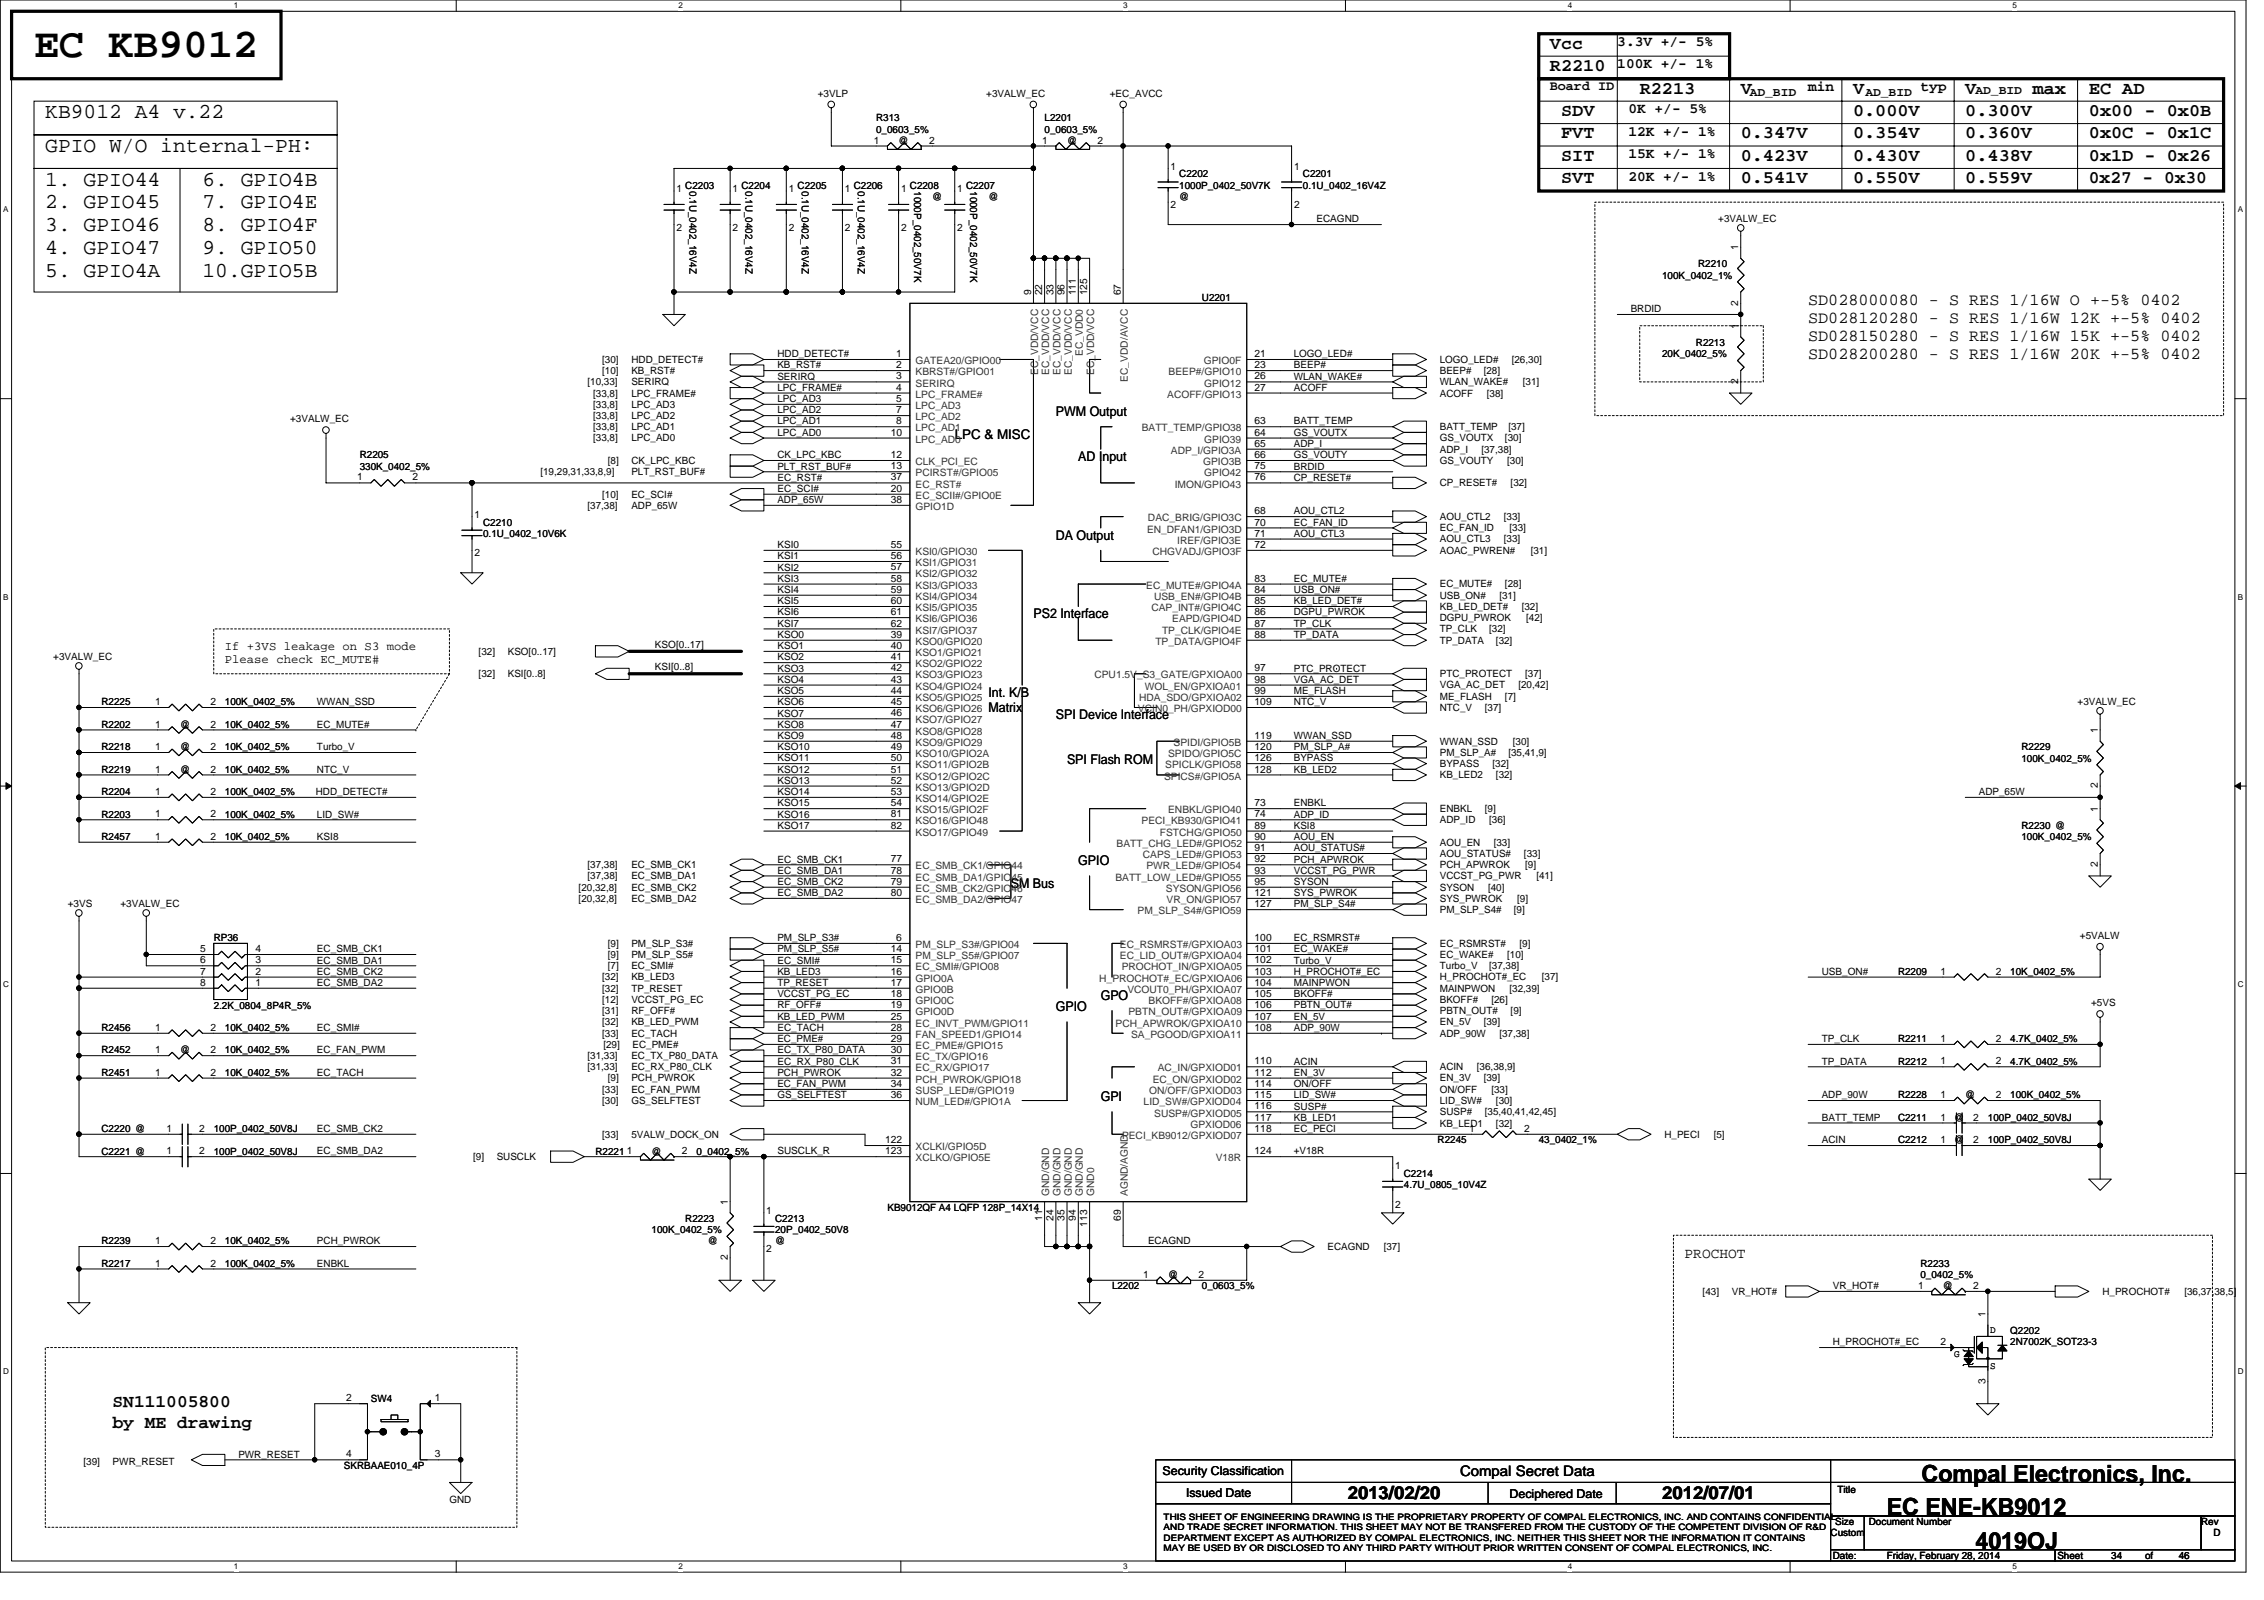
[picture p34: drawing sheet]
<svg xmlns="http://www.w3.org/2000/svg" width="297mm" height="210mm" viewBox="0 0 297 210" stroke-linecap="round" stroke-linejoin="round" font-family="sans-serif">
<defs><g id="words">
<text font-size="5.4" x="4.5" y="7.5">EC KB9012</text>
<g font-size="3.1">
<text x="252.1" y="194.4">Compal Electronics, Inc.</text>
<text x="247.5" y="198.8">EC ENE-KB9012</text>
<text x="259.2" y="203.2">4019OJ</text>
</g>
<g font-size="2.8">
<text x="5.9" y="15.5">KB9012 A4 v.22</text>
<text x="5.9" y="19.9">GPIO W/O internal-PH:</text>
<text x="5.9" y="24.3">1. GPIO44</text>
<text x="5.9" y="27.3">2. GPIO45</text>
<text x="26.6" y="24.3">6. GPIO4B</text>
<text x="26.6" y="27.4">7. GPIO4E</text>
<text x="5.9" y="30.4">3. GPIO46</text>
<text x="5.9" y="33.4">4. GPIO47</text>
<text x="26.6" y="30.4">8. GPIO4F</text>
<text x="26.6" y="33.4">9. GPIO50</text>
<text x="5.9" y="36.4">5. GPIO4A</text>
<text x="26.6" y="36.4">10.GPIO5B</text>
</g>
<g font-size="2.3">
<text x="203.3" y="6.4">Vcc</text>
<text x="203.3" y="9.3">R2210</text>
<text x="204.8" y="15.2">SDV</text>
<text x="215.1" y="12.3">R2213</text>
<text x="228.4" y="12.3">V</text>
<text x="243.1" y="15.2">0.000V</text>
<text x="243.1" y="12.3">V</text>
<text x="257.8" y="15.2">0.300V</text>
<text x="257.8" y="12.3">V</text>
<text x="266.7" y="12.3">max</text>
<text x="274.1" y="15.2">0x00 - 0x0B</text>
<text x="274.1" y="12.3">EC AD</text>
<text x="204.8" y="18.2">FVT</text>
<text x="204.8" y="21.1">SIT</text>
<text x="228.4" y="18.2">0.347V</text>
<text x="228.4" y="21.1">0.423V</text>
<text x="243.1" y="21.1">0.430V</text>
<text x="243.1" y="18.2">0.354V</text>
<text x="257.8" y="18.2">0.360V</text>
<text x="257.9" y="21.1">0.438V</text>
<text x="274.1" y="18.2">0x0C - 0x1C</text>
<text x="274.1" y="21.1">0x1D - 0x26</text>
<text x="204.8" y="24">SVT</text>
<text x="228.4" y="24">0.541V</text>
<text x="243.1" y="24">0.550V</text>
<text x="257.8" y="24">0.559V</text>
<text x="274.1" y="24">0x27 - 0x30</text>
<text x="14.8" y="184.6">SN111005800</text>
<text x="14.8" y="187.3">by ME drawing</text>
<text x="176.8" y="196.7">2013/02/20</text>
<text x="218.1" y="196.7">2012/07/01</text>
</g>
<g font-size="2.2">
<text x="237.2" y="40">SD028000080 - S RES 1/16W O +-5% 0402</text>
<text x="237.2" y="42.4">SD028120280 - S RES 1/16W 12K +-5% 0402</text>
<text x="237.2" y="44.7">SD028150280 - S RES 1/16W 15K +-5% 0402</text>
<text x="237.2" y="47">SD028200280 - S RES 1/16W 20K +-5% 0402</text>
</g>
<g font-size="1.9">
<text x="212.2" y="6">3.3V +/- 5%</text>
<text x="212.2" y="9">100K +/- 1%</text>
<text x="237.2" y="11.9">min</text>
<text x="252" y="11.9">typ</text>
<text x="213.7" y="14.9">0K +/- 5%</text>
<text x="213.7" y="17.8">12K +/- 1%</text>
<text x="213.7" y="20.8">15K +/- 1%</text>
<text x="213.7" y="23.7">20K +/- 1%</text>
<text x="221" y="165.1">PROCHOT</text>
<text x="191.6" y="193.7">Compal Secret Data</text>
</g>
<g font-size="1.8">
<text x="203.3" y="11.7">Board ID</text>
<text x="125.3" y="57.6">LPC &amp; MISC</text>
<text x="138.5" y="54.6">PWM Output</text>
<text x="141.5" y="60.5">AD Input</text>
<text x="138.5" y="70.8">DA Output</text>
<text x="135.6" y="81.1">PS2 Interface</text>
<text x="129.7" y="91.4">Int. K/B</text>
<text x="129.7" y="93.5">Matrix</text>
<text x="138.5" y="94.4">SPI Device Interface</text>
<text x="140" y="100.3">SPI Flash ROM</text>
<text x="141.5" y="113.5">GPIO</text>
<text x="132.6" y="116.5">SM Bus</text>
<text x="144.4" y="131.2">GPO</text>
<text x="138.5" y="132.7">GPIO</text>
<text x="144.4" y="144.5">GPI</text>
</g>
<g font-size="1.6">
<text x="229.6" y="12.5">AD_BID</text>
<text x="244.7" y="12.5">AD_BID</text>
<text x="259.2" y="12.4">AD_BID</text>
<text x="29.5" y="85.3">If +3VS leakage on S3 mode</text>
<text x="29.5" y="87">Please check EC_MUTE#</text>
<text x="152.5" y="193.5">Security Classification</text>
<text x="155.6" y="196.3">Issued Date</text>
<text x="198.1" y="196.5">Deciphered Date</text>
</g>
<g font-size="1.3">
<text x="107.3" y="12.7">+3VLP</text>
<text x="115" y="15.9">R313</text>
<text x="115" y="17.4">0_0603_5%</text>
<text x="129.4" y="12.7">+3VALW_EC</text>
<text x="137.1" y="15.9">L2201</text>
<text x="137.1" y="17.4">0_0603_5%</text>
<text x="145.6" y="12.7">+EC_AVCC</text>
<text x="114.7" y="18.8">1</text>
<text x="117.9" y="18.9">@</text>
<text x="121.9" y="18.8">2</text>
<text x="136.8" y="18.8">1</text>
<text x="140" y="18.9">@</text>
<text x="144" y="18.8">2</text>
<text x="153.6" y="22.2">1</text>
<text x="154.7" y="23.3">C2202</text>
<text x="169.8" y="22.2">1</text>
<text x="170.9" y="23.3">C2201</text>
<text x="88.7" y="25.2">1</text>
<text x="89.9" y="24.8">C2203</text>
<text x="90.5" y="25.1" transform="rotate(90 90.5 25.1)">0.1U_0402_16V4Z</text>
<text x="96.1" y="25.2">1</text>
<text x="97.3" y="24.8">C2204</text>
<text x="97.8" y="25.1" transform="rotate(90 97.8 25.1)">0.1U_0402_16V4Z</text>
<text x="103.5" y="25.2">1</text>
<text x="104.6" y="24.8">C2205</text>
<text x="105.2" y="25.1" transform="rotate(90 105.2 25.1)">0.1U_0402_16V4Z</text>
<text x="110.8" y="25.2">1</text>
<text x="112" y="24.8">C2206</text>
<text x="112.6" y="25.1" transform="rotate(90 112.6 25.1)">0.1U_0402_16V4Z</text>
<text x="118.2" y="25.2">1</text>
<text x="119.4" y="24.8">C2208</text>
<text x="119.9" y="25.1" transform="rotate(90 119.9 25.1)">1000P_0402_50V7K</text>
<text x="122.3" y="26.2">@</text>
<text x="125.6" y="25.2">1</text>
<text x="126.7" y="24.8">C2207</text>
<text x="127.3" y="25.1" transform="rotate(90 127.3 25.1)">1000P_0402_50V7K</text>
<text x="129.7" y="26.2">@</text>
<text x="153.6" y="27.3">2</text>
<text x="154.7" y="24.8">1000P_0402_50V7K</text>
<text x="154.7" y="26.2">@</text>
<text x="169.8" y="27.3">2</text>
<text x="170.9" y="24.8">0.1U_0402_16V4Z</text>
<text x="172.7" y="29.2">ECAGND</text>
<text x="225.4" y="29.2">+3VALW_EC</text>
<text x="88.7" y="30.2">2</text>
<text x="96.1" y="30.2">2</text>
<text x="103.5" y="30.2">2</text>
<text x="110.8" y="30.2">2</text>
<text x="118.2" y="30.2">2</text>
<text x="125.6" y="30.2">2</text>
<text x="222.8" y="35.1">R2210</text>
<text x="228.1" y="32.9" transform="rotate(-90 228.1 32.9)">1</text>
<text x="135.3" y="38.8" transform="rotate(-90 135.3 38.8)">9</text>
<text x="136.7" y="38.8" transform="rotate(-90 136.7 38.8)">22</text>
<text x="138.2" y="38.8" transform="rotate(-90 138.2 38.8)">33</text>
<text x="139.7" y="38.8" transform="rotate(-90 139.7 38.8)">96</text>
<text x="141.2" y="38.8" transform="rotate(-90 141.2 38.8)">111</text>
<text x="142.6" y="38.8" transform="rotate(-90 142.6 38.8)">125</text>
<text x="147" y="38.8" transform="rotate(-90 147 38.8)">67</text>
<text x="157.7" y="39.5">U2201</text>
<text x="213.9" y="41">BRDID</text>
<text x="218.1" y="36.6">100K_0402_1%</text>
<text x="228.1" y="40.1" transform="rotate(-90 228.1 40.1)">2</text>
<text x="79" y="47.6">[30]</text>
<text x="82.8" y="47.6">HDD_DETECT#</text>
<text x="102" y="46.9">HDD_DETECT#</text>
<text x="117.6" y="46.8">1</text>
<text x="164.6" y="46.8">21</text>
<text x="169.8" y="46.9">LOGO_LED#</text>
<text x="188.9" y="47.6">LOGO_LED#</text>
<text x="198.3" y="47.6">[26,30]</text>
<text x="218.1" y="46.9">20K_0402_5%</text>
<text x="222.5" y="45.4">R2213</text>
<text x="228.1" y="43.2" transform="rotate(-90 228.1 43.2)">1</text>
<text x="77.1" y="50.5">[10,33]</text>
<text x="77.8" y="52">[33,8]</text>
<text x="77.8" y="53.5">[33,8]</text>
<text x="79" y="49.1">[10]</text>
<text x="82.8" y="49.1">KB_RST#</text>
<text x="82.8" y="50.5">SERIRQ</text>
<text x="82.8" y="52">LPC_FRAME#</text>
<text x="82.8" y="53.5">LPC_AD3</text>
<text x="102" y="48.3">KB_RST#</text>
<text x="102" y="52.7">LPC_AD3</text>
<text x="102" y="51.3">LPC_FRAME#</text>
<text x="102" y="49.8">SERIRQ</text>
<text x="117.6" y="48.3">2</text>
<text x="117.6" y="49.8">3</text>
<text x="117.6" y="51.2">4</text>
<text x="117.6" y="52.7">5</text>
<text x="164.6" y="48.3">23</text>
<text x="164.6" y="49.8">26</text>
<text x="164.6" y="51.2">27</text>
<text x="169.8" y="51.3">ACOFF</text>
<text x="169.8" y="48.3">BEEP#</text>
<text x="169.8" y="49.8">WLAN_WAKE#</text>
<text x="188.9" y="49.1">BEEP#</text>
<text x="188.9" y="52">ACOFF</text>
<text x="188.9" y="50.5">WLAN_WAKE#</text>
<text x="194.7" y="49.1">[28]</text>
<text x="195.1" y="52">[38]</text>
<text x="199.8" y="50.5">[31]</text>
<text x="228.1" y="50.4" transform="rotate(-90 228.1 50.4)">2</text>
<text x="38.1" y="55.4">+3VALW_EC</text>
<text x="77.8" y="55">[33,8]</text>
<text x="77.8" y="56.4">[33,8]</text>
<text x="77.8" y="57.9">[33,8]</text>
<text x="82.8" y="55">LPC_AD2</text>
<text x="82.8" y="56.4">LPC_AD1</text>
<text x="82.8" y="57.9">LPC_AD0</text>
<text x="102" y="57.2">LPC_AD0</text>
<text x="102" y="55.7">LPC_AD1</text>
<text x="102" y="54.2">LPC_AD2</text>
<text x="116.9" y="57.2">10</text>
<text x="117.6" y="54.2">7</text>
<text x="117.6" y="55.7">8</text>
<text x="164.6" y="55.7">63</text>
<text x="164.6" y="57.2">64</text>
<text x="164.6" y="58.6">65</text>
<text x="169.8" y="55.7">BATT_TEMP</text>
<text x="169.8" y="58.6">ADP_I</text>
<text x="169.8" y="57.2">GS_VOUTX</text>
<text x="188.9" y="56.4">BATT_TEMP</text>
<text x="188.9" y="57.9">GS_VOUTX</text>
<text x="188.9" y="59.4">ADP_I</text>
<text x="194.4" y="59.4">[37,38]</text>
<text x="197.5" y="57.9">[30]</text>
<text x="197.9" y="56.4">[37]</text>
<text x="46.9" y="63">1</text>
<text x="47.2" y="60.1">R2205</text>
<text x="47.2" y="61.6">330K_0402_5%</text>
<text x="54.1" y="63">2</text>
<text x="70.9" y="62.3">[19,29,31,33,8,9]</text>
<text x="79" y="65.3">[10]</text>
<text x="79.8" y="60.9">[8]</text>
<text x="82.8" y="60.9">CK_LPC_KBC</text>
<text x="82.8" y="62.3">PLT_RST_BUF#</text>
<text x="82.8" y="65.3">EC_SCI#</text>
<text x="102" y="60.1">CK_LPC_KBC</text>
<text x="102" y="61.6">PLT_RST_BUF#</text>
<text x="102" y="66">ADP_65W</text>
<text x="102" y="63.1">EC_RST#</text>
<text x="102" y="64.5">EC_SCI#</text>
<text x="116.9" y="60.1">12</text>
<text x="116.9" y="61.6">13</text>
<text x="116.9" y="64.5">20</text>
<text x="116.9" y="63">37</text>
<text x="116.9" y="66">38</text>
<text x="164.6" y="61.6">75</text>
<text x="164.6" y="63">76</text>
<text x="164.6" y="60.1">66</text>
<text x="169.8" y="60.1">GS_VOUTY</text>
<text x="169.8" y="61.6">BRDID</text>
<text x="169.8" y="63.1">CP_RESET#</text>
<text x="188.9" y="60.9">GS_VOUTY</text>
<text x="188.9" y="63.8">CP_RESET#</text>
<text x="197.7" y="60.9">[30]</text>
<text x="198.2" y="63.8">[32]</text>
<text x="62.2" y="67.9">1</text>
<text x="63.4" y="69">C2210</text>
<text x="63.4" y="70.4">0.1U_0402_10V6K</text>
<text x="77.1" y="66.8">[37,38]</text>
<text x="82.8" y="66.8">ADP_65W</text>
<text x="102" y="71.9">KSI0</text>
<text x="116.9" y="71.9">55</text>
<text x="164.6" y="67.5">68</text>
<text x="164.6" y="68.9">70</text>
<text x="164.6" y="70.4">71</text>
<text x="164.6" y="71.9">72</text>
<text x="169.8" y="70.4">AOU_CTL3</text>
<text x="169.8" y="67.5">AOU_CTL2</text>
<text x="169.8" y="69">EC_FAN_ID</text>
<text x="188.9" y="68.2">AOU_CTL2</text>
<text x="188.9" y="71.2">AOU_CTL3</text>
<text x="188.9" y="69.7">EC_FAN_ID</text>
<text x="197.3" y="68.2">[33]</text>
<text x="197.3" y="71.2">[33]</text>
<text x="198" y="69.7">[33]</text>
<text x="62.2" y="73">2</text>
<text x="102" y="73.4">KSI1</text>
<text x="102" y="74.8">KSI2</text>
<text x="102" y="76.3">KSI3</text>
<text x="102" y="77.8">KSI4</text>
<text x="116.9" y="73.3">56</text>
<text x="116.9" y="74.8">57</text>
<text x="116.9" y="76.3">58</text>
<text x="116.9" y="77.8">59</text>
<text x="164.6" y="77.8">84</text>
<text x="164.6" y="76.3">83</text>
<text x="169.8" y="76.3">EC_MUTE#</text>
<text x="169.8" y="77.8">USB_ON#</text>
<text x="188.9" y="77.1">EC_MUTE#</text>
<text x="188.9" y="72.6">AOAC_PWREN#</text>
<text x="197.5" y="77.1">[28]</text>
<text x="200.8" y="72.6">[31]</text>
<text x="102" y="79.3">KSI5</text>
<text x="102" y="80.7">KSI6</text>
<text x="102" y="82.2">KSI7</text>
<text x="102" y="83.7">KSO0</text>
<text x="116.9" y="83.7">39</text>
<text x="116.9" y="79.2">60</text>
<text x="116.9" y="80.7">61</text>
<text x="116.9" y="82.2">62</text>
<text x="164.6" y="79.2">85</text>
<text x="164.6" y="83.7">88</text>
<text x="164.6" y="80.7">86</text>
<text x="164.6" y="82.2">87</text>
<text x="169.8" y="82.2">TP_CLK</text>
<text x="169.8" y="83.7">TP_DATA</text>
<text x="169.8" y="79.3">KB_LED_DET#</text>
<text x="169.8" y="80.7">DGPU_PWROK</text>
<text x="188.9" y="78.5">USB_ON#</text>
<text x="188.9" y="83">TP_CLK</text>
<text x="188.9" y="80">KB_LED_DET#</text>
<text x="188.9" y="81.5">DGPU_PWROK</text>
<text x="195.4" y="83">[32]</text>
<text x="196.7" y="78.5">[31]</text>
<text x="199.7" y="80">[32]</text>
<text x="200.2" y="81.5">[42]</text>
<text x="7" y="86.6">+3VALW_EC</text>
<text x="62.8" y="85.9">[32]</text>
<text x="62.8" y="88.9">[32]</text>
<text x="66.6" y="85.9">KSO[0..17]</text>
<text x="66.6" y="88.9">KSI[0..8]</text>
<text x="85.9" y="85">KSO[0..17]</text>
<text x="85.9" y="87.9">KSI[0..8]</text>
<text x="102" y="85.2">KSO1</text>
<text x="102" y="86.6">KSO2</text>
<text x="102" y="88.1">KSO3</text>
<text x="102" y="89.6">KSO4</text>
<text x="116.9" y="85.1">40</text>
<text x="116.9" y="86.6">41</text>
<text x="116.9" y="88.1">42</text>
<text x="116.9" y="89.6">43</text>
<text x="164.6" y="88.1">97</text>
<text x="164.6" y="89.6">98</text>
<text x="169.8" y="89.6">VGA_AC_DET</text>
<text x="169.8" y="88.1">PTC_PROTECT</text>
<text x="188.9" y="84.4">TP_DATA</text>
<text x="188.9" y="88.9">PTC_PROTECT</text>
<text x="196.3" y="84.4">[32]</text>
<text x="200.1" y="88.9">[37]</text>
<text x="13.3" y="92.5">R2225</text>
<text x="13.3" y="95.5">R2202</text>
<text x="20.4" y="92.5">1</text>
<text x="20.4" y="95.4">1</text>
<text x="23.6" y="95.5">@</text>
<text x="27.6" y="92.5">2</text>
<text x="27.6" y="95.4">2</text>
<text x="29.5" y="92.5">100K_0402_5%</text>
<text x="29.5" y="95.5">10K_0402_5%</text>
<text x="41.6" y="95.5">EC_MUTE#</text>
<text x="41.6" y="92.5">WWAN_SSD</text>
<text x="102" y="91.1">KSO5</text>
<text x="102" y="92.5">KSO6</text>
<text x="102" y="94">KSO7</text>
<text x="102" y="95.5">KSO8</text>
<text x="116.9" y="91">44</text>
<text x="116.9" y="92.5">45</text>
<text x="116.9" y="94">46</text>
<text x="116.9" y="95.4">47</text>
<text x="164.6" y="91">99</text>
<text x="164.6" y="92.5">109</text>
<text x="169.8" y="92.5">NTC_V</text>
<text x="169.8" y="91.1">ME_FLASH</text>
<text x="188.9" y="91.8">ME_FLASH</text>
<text x="188.9" y="93.3">NTC_V</text>
<text x="188.9" y="90.3">VGA_AC_DET</text>
<text x="194.8" y="93.3">[37]</text>
<text x="197.5" y="91.8">[7]</text>
<text x="199.2" y="90.3">[20,42]</text>
<text x="272.6" y="92.5">+3VALW_EC</text>
<text x="13.3" y="98.4">R2218</text>
<text x="13.3" y="101.4">R2219</text>
<text x="20.4" y="98.4">1</text>
<text x="20.4" y="101.3">1</text>
<text x="23.6" y="98.4">@</text>
<text x="23.6" y="101.4">@</text>
<text x="27.6" y="98.4">2</text>
<text x="27.6" y="101.3">2</text>
<text x="29.5" y="98.4">10K_0402_5%</text>
<text x="29.5" y="101.4">10K_0402_5%</text>
<text x="41.6" y="101.4">NTC_V</text>
<text x="41.6" y="98.4">Turbo_V</text>
<text x="102" y="98.4">KSO10</text>
<text x="102" y="99.9">KSO11</text>
<text x="102" y="101.4">KSO12</text>
<text x="102" y="96.9">KSO9</text>
<text x="116.9" y="96.9">48</text>
<text x="116.9" y="98.4">49</text>
<text x="116.9" y="99.9">50</text>
<text x="116.9" y="101.3">51</text>
<text x="164.6" y="96.9">119</text>
<text x="164.6" y="98.4">120</text>
<text x="164.6" y="99.9">126</text>
<text x="164.6" y="101.3">128</text>
<text x="169.8" y="99.9">BYPASS</text>
<text x="169.8" y="96.9">WWAN_SSD</text>
<text x="169.8" y="98.4">PM_SLP_A#</text>
<text x="169.8" y="101.4">KB_LED2</text>
<text x="188.9" y="100.6">BYPASS</text>
<text x="188.9" y="97.7">WWAN_SSD</text>
<text x="188.9" y="99.2">PM_SLP_A#</text>
<text x="195.8" y="100.6">[32]</text>
<text x="197.9" y="99.2">[35,41,9]</text>
<text x="198.5" y="97.7">[30]</text>
<text x="265.2" y="98.4">R2229</text>
<text x="265.2" y="99.9">100K_0402_5%</text>
<text x="275.2" y="96.2" transform="rotate(-90 275.2 96.2)">1</text>
<text x="13.3" y="104.3">R2204</text>
<text x="13.3" y="107.3">R2203</text>
<text x="20.4" y="104.3">1</text>
<text x="20.4" y="107.2">1</text>
<text x="27.6" y="104.3">2</text>
<text x="27.6" y="107.2">2</text>
<text x="29.5" y="104.3">100K_0402_5%</text>
<text x="29.5" y="107.3">100K_0402_5%</text>
<text x="41.4" y="104.3">HDD_DETECT#</text>
<text x="41.6" y="107.3">LID_SW#</text>
<text x="102" y="102.8">KSO13</text>
<text x="102" y="104.3">KSO14</text>
<text x="102" y="105.8">KSO15</text>
<text x="102" y="107.3">KSO16</text>
<text x="116.9" y="102.8">52</text>
<text x="116.9" y="104.3">53</text>
<text x="116.9" y="105.8">54</text>
<text x="116.9" y="107.2">81</text>
<text x="164.6" y="105.8">73</text>
<text x="164.6" y="107.2">74</text>
<text x="169.8" y="107.3">ADP_ID</text>
<text x="169.8" y="105.8">ENBKL</text>
<text x="188.9" y="106.5">ENBKL</text>
<text x="188.9" y="108">ADP_ID</text>
<text x="188.9" y="102.1">KB_LED2</text>
<text x="194.8" y="106.5">[9]</text>
<text x="195.4" y="108">[36]</text>
<text x="196.3" y="102.1">[32]</text>
<text x="259.6" y="104.3">ADP_65W</text>
<text x="275.2" y="106.5" transform="rotate(-90 275.2 106.5)">1</text>
<text x="275.2" y="103.4" transform="rotate(-90 275.2 103.4)">2</text>
<text x="13.3" y="110.2">R2457</text>
<text x="20.4" y="110.2">1</text>
<text x="27.6" y="110.2">2</text>
<text x="29.5" y="110.2">10K_0402_5%</text>
<text x="41.6" y="110.2">KSI8</text>
<text x="77.1" y="113.9">[37,38]</text>
<text x="82.8" y="113.9">EC_SMB_CK1</text>
<text x="102" y="113.2">EC_SMB_CK1</text>
<text x="102" y="108.7">KSO17</text>
<text x="116.9" y="113.1">77</text>
<text x="116.9" y="108.7">82</text>
<text x="164.6" y="110.2">90</text>
<text x="164.6" y="108.7">89</text>
<text x="164.6" y="111.7">91</text>
<text x="164.6" y="113.1">92</text>
<text x="169.8" y="108.7">KSI8</text>
<text x="169.8" y="110.2">AOU_EN</text>
<text x="169.8" y="111.7">AOU_STATUS#</text>
<text x="169.8" y="113.2">PCH_APWROK</text>
<text x="188.9" y="111">AOU_EN</text>
<text x="188.9" y="113.9">PCH_APWROK</text>
<text x="188.9" y="112.4">AOU_STATUS#</text>
<text x="196" y="111">[33]</text>
<text x="199.9" y="112.4">[33]</text>
<text x="200.1" y="113.9">[9]</text>
<text x="265.2" y="108.7">R2230 @</text>
<text x="265.2" y="110.2">100K_0402_5%</text>
<text x="275.2" y="113.7" transform="rotate(-90 275.2 113.7)">2</text>
<text x="8.9" y="119">+3VS</text>
<text x="15.8" y="119">+3VALW_EC</text>
<text x="75.9" y="116.8">[20,32,8]</text>
<text x="75.9" y="118.3">[20,32,8]</text>
<text x="77.1" y="115.4">[37,38]</text>
<text x="82.8" y="115.4">EC_SMB_DA1</text>
<text x="82.8" y="116.8">EC_SMB_CK2</text>
<text x="82.8" y="118.3">EC_SMB_DA2</text>
<text x="102" y="116.1">EC_SMB_CK2</text>
<text x="102" y="114.6">EC_SMB_DA1</text>
<text x="102" y="117.6">EC_SMB_DA2</text>
<text x="116.9" y="114.6">78</text>
<text x="116.9" y="116.1">79</text>
<text x="116.9" y="117.5">80</text>
<text x="164.6" y="116.1">95</text>
<text x="164.6" y="117.5">121</text>
<text x="164.6" y="114.6">93</text>
<text x="164.6" y="119">127</text>
<text x="169.8" y="116.1">SYSON</text>
<text x="169.8" y="117.6">SYS_PWROK</text>
<text x="169.8" y="119">PM_SLP_S4#</text>
<text x="169.8" y="114.6">VCCST_PG_PWR</text>
<text x="188.9" y="116.8">SYSON</text>
<text x="188.9" y="119.8">PM_SLP_S4#</text>
<text x="188.9" y="118.3">SYS_PWROK</text>
<text x="188.9" y="115.4">VCCST_PG_PWR</text>
<text x="195.2" y="116.8">[40]</text>
<text x="198.6" y="119.8">[9]</text>
<text x="199.1" y="118.3">[9]</text>
<text x="201.6" y="115.4">[41]</text>
<text x="26.3" y="124.9">5</text>
<text x="28" y="123.5">RP36</text>
<text x="33.5" y="124.9">4</text>
<text x="41.6" y="124.9">EC_SMB_CK1</text>
<text x="79.8" y="124.2">[9]</text>
<text x="79.8" y="125.7">[9]</text>
<text x="82.8" y="124.2">PM_SLP_S3#</text>
<text x="82.8" y="125.7">PM_SLP_S5#</text>
<text x="102" y="123.5">PM_SLP_S3#</text>
<text x="102" y="124.9">PM_SLP_S5#</text>
<text x="116.9" y="124.9">14</text>
<text x="117.6" y="123.4">6</text>
<text x="164.6" y="123.4">100</text>
<text x="164.6" y="124.9">101</text>
<text x="169.8" y="124.9">EC_WAKE#</text>
<text x="169.8" y="123.5">EC_RSMRST#</text>
<text x="188.9" y="124.2">EC_RSMRST#</text>
<text x="188.9" y="125.7">EC_WAKE#</text>
<text x="197.7" y="125.7">[10]</text>
<text x="199.4" y="124.2">[9]</text>
<text x="272.9" y="123.2">+5VALW</text>
<text x="26.3" y="129.3">8</text>
<text x="26.3" y="127.9">7</text>
<text x="26.3" y="126.4">6</text>
<text x="33.5" y="129.3">1</text>
<text x="33.5" y="127.9">2</text>
<text x="33.5" y="126.4">3</text>
<text x="41.6" y="129.3">EC_SMB_DA2</text>
<text x="41.6" y="127.9">EC_SMB_CK2</text>
<text x="41.6" y="126.4">EC_SMB_DA1</text>
<text x="79" y="130.1">[32]</text>
<text x="79" y="131.6">[12]</text>
<text x="79" y="128.6">[32]</text>
<text x="79.8" y="127.1">[7]</text>
<text x="82.8" y="127.1">EC_SMI#</text>
<text x="82.8" y="130.1">TP_RESET</text>
<text x="82.8" y="131.6">VCCST_PG_EC</text>
<text x="82.8" y="128.6">KB_LED3</text>
<text x="102" y="129.3">TP_RESET</text>
<text x="102" y="130.8">VCCST_PG_EC</text>
<text x="102" y="127.9">KB_LED3</text>
<text x="102" y="126.4">EC_SMI#</text>
<text x="116.9" y="126.4">15</text>
<text x="116.9" y="127.9">16</text>
<text x="116.9" y="129.3">17</text>
<text x="116.9" y="130.8">18</text>
<text x="164.6" y="127.9">103</text>
<text x="164.6" y="129.3">104</text>
<text x="164.6" y="130.8">105</text>
<text x="164.6" y="126.4">102</text>
<text x="169.8" y="130.8">BKOFF#</text>
<text x="169.8" y="129.3">MAINPWON</text>
<text x="169.8" y="126.4">Turbo_V</text>
<text x="169.8" y="127.9">H_PROCHOT#_EC</text>
<text x="188.9" y="131.6">BKOFF#</text>
<text x="188.9" y="127.1">Turbo_V</text>
<text x="188.9" y="128.6">H_PROCHOT#_EC</text>
<text x="188.9" y="130.1">MAINPWON</text>
<text x="195.4" y="127.1">[37,38]</text>
<text x="195.7" y="131.6">[26]</text>
<text x="198" y="130.1">[32,39]</text>
<text x="202.3" y="128.6">[37]</text>
<text x="239" y="127.9">USB_ON#</text>
<text x="249" y="127.9">R2209</text>
<text x="254.6" y="127.9">1</text>
<text x="261.8" y="127.9">2</text>
<text x="263.8" y="127.9">10K_0402_5%</text>
<text x="13.3" y="135.3">R2456</text>
<text x="20.4" y="135.2">1</text>
<text x="27.6" y="135.2">2</text>
<text x="28" y="132.3">2.2K_0804_8P4R_5%</text>
<text x="29.5" y="135.3">10K_0402_5%</text>
<text x="41.6" y="135.3">EC_SMI#</text>
<text x="79" y="136">[33]</text>
<text x="79" y="133.1">[31]</text>
<text x="79" y="134.5">[32]</text>
<text x="79.2" y="137.5">[29]</text>
<text x="82.8" y="136">EC_TACH</text>
<text x="82.8" y="133.1">RF_OFF#</text>
<text x="82.8" y="134.5">KB_LED_PWM</text>
<text x="83" y="137.5">EC_PME#</text>
<text x="102" y="132.3">RF_OFF#</text>
<text x="102" y="136.7">EC_PME#</text>
<text x="102" y="133.8">KB_LED_PWM</text>
<text x="102" y="135.3">EC_TACH</text>
<text x="116.9" y="132.3">19</text>
<text x="116.9" y="133.8">25</text>
<text x="116.9" y="135.2">28</text>
<text x="116.9" y="136.7">29</text>
<text x="164.6" y="132.3">106</text>
<text x="164.6" y="133.8">107</text>
<text x="164.6" y="135.2">108</text>
<text x="169.8" y="132.3">PBTN_OUT#</text>
<text x="169.8" y="135.3">ADP_90W</text>
<text x="169.8" y="133.8">EN_5V</text>
<text x="188.9" y="133.1">PBTN_OUT#</text>
<text x="188.9" y="136">ADP_90W</text>
<text x="188.9" y="134.5">EN_5V</text>
<text x="194.7" y="134.5">[39]</text>
<text x="196.7" y="136">[37,38]</text>
<text x="198.2" y="133.1">[9]</text>
<text x="239" y="136.7">TP_CLK</text>
<text x="249" y="136.7">R2211</text>
<text x="254.6" y="136.7">1</text>
<text x="261.8" y="136.7">2</text>
<text x="263.8" y="136.7">4.7K_0402_5%</text>
<text x="274.4" y="132">+5VS</text>
<text x="13.3" y="141.1">R2451</text>
<text x="13.3" y="138.2">R2452</text>
<text x="20.4" y="141.1">1</text>
<text x="20.4" y="138.2">1</text>
<text x="23.6" y="138.2">@</text>
<text x="27.6" y="141.1">2</text>
<text x="27.6" y="138.2">2</text>
<text x="29.5" y="141.1">10K_0402_5%</text>
<text x="29.5" y="138.2">10K_0402_5%</text>
<text x="41.6" y="141.1">EC_TACH</text>
<text x="41.6" y="138.2">EC_FAN_PWM</text>
<text x="77.1" y="138.9">[31,33]</text>
<text x="77.1" y="140.4">[31,33]</text>
<text x="79" y="143.4">[33]</text>
<text x="79.8" y="141.9">[9]</text>
<text x="82.8" y="138.9">EC_TX_P80_DATA</text>
<text x="82.8" y="140.4">EC_RX_P80_CLK</text>
<text x="82.8" y="143.4">EC_FAN_PWM</text>
<text x="82.8" y="141.9">PCH_PWROK</text>
<text x="102" y="142.6">EC_FAN_PWM</text>
<text x="102" y="141.1">PCH_PWROK</text>
<text x="102" y="139.7">EC_RX_P80_CLK</text>
<text x="102" y="138.2">EC_TX_P80_DATA</text>
<text x="116.9" y="138.2">30</text>
<text x="116.9" y="139.6">31</text>
<text x="116.9" y="141.1">32</text>
<text x="116.9" y="142.6">34</text>
<text x="164.6" y="139.6">110</text>
<text x="164.6" y="141.1">112</text>
<text x="164.6" y="142.6">114</text>
<text x="169.8" y="142.6">ON/OFF</text>
<text x="169.8" y="139.7">ACIN</text>
<text x="169.8" y="141.1">EN_3V</text>
<text x="188.9" y="140.4">ACIN</text>
<text x="188.9" y="143.4">ON/OFF</text>
<text x="188.9" y="141.9">EN_3V</text>
<text x="193.8" y="140.4">[36,38,9]</text>
<text x="194.7" y="141.9">[39]</text>
<text x="195.7" y="143.4">[33]</text>
<text x="239" y="139.7">TP_DATA</text>
<text x="249" y="139.7">R2212</text>
<text x="254.6" y="139.6">1</text>
<text x="261.8" y="139.6">2</text>
<text x="263.8" y="139.7">4.7K_0402_5%</text>
<text x="13.3" y="148.5">C2220 @</text>
<text x="21.8" y="148.5">1</text>
<text x="26.1" y="148.5">2</text>
<text x="28" y="148.5">100P_0402_50V8J</text>
<text x="41.6" y="148.5">EC_SMB_CK2</text>
<text x="79" y="144.8">[30]</text>
<text x="79" y="149.2">[33]</text>
<text x="82.8" y="144.8">GS_SELFTEST</text>
<text x="82.8" y="149.2">5VALW_DOCK_ON</text>
<text x="102" y="144.1">GS_SELFTEST</text>
<text x="116.1" y="150">122</text>
<text x="116.9" y="144.1">36</text>
<text x="164.6" y="147">117</text>
<text x="164.6" y="148.5">118</text>
<text x="164.6" y="144.1">115</text>
<text x="164.6" y="145.5">116</text>
<text x="169.8" y="145.6">SUSP#</text>
<text x="169.8" y="148.5">EC_PECI</text>
<text x="169.8" y="144.1">LID_SW#</text>
<text x="169.8" y="147">KB_LED1</text>
<text x="188.6" y="150">R2245</text>
<text x="188.9" y="144.8">LID_SW#</text>
<text x="188.9" y="146.3">SUSP#</text>
<text x="188.9" y="147.8">KB_LED1</text>
<text x="192.7" y="148.5">1</text>
<text x="194.8" y="146.3">[35,40,41,42,45]</text>
<text x="196.3" y="144.8">[30]</text>
<text x="196.3" y="147.8">[32]</text>
<text x="200" y="148.5">2</text>
<text x="201.9" y="150">43_0402_1%</text>
<text x="218.4" y="149.2">H_PECI</text>
<text x="224.8" y="149.2">[5]</text>
<text x="239" y="147">BATT_TEMP</text>
<text x="239" y="150">ACIN</text>
<text x="239" y="144.1">ADP_90W</text>
<text x="249" y="144.1">R2228</text>
<text x="249" y="150">C2212</text>
<text x="249" y="147">C2211</text>
<text x="254.6" y="144.1">1</text>
<text x="254.6" y="150">1</text>
<text x="254.6" y="147">1</text>
<text x="256.4" y="150">@</text>
<text x="256.4" y="147">@</text>
<text x="257.8" y="144.1">@</text>
<text x="258.9" y="150">2</text>
<text x="258.9" y="147">2</text>
<text x="260.8" y="150">100P_0402_50V8J</text>
<text x="260.8" y="147">100P_0402_50V8J</text>
<text x="261.8" y="144.1">2</text>
<text x="263.8" y="144.1">100K_0402_5%</text>
<text x="13.3" y="151.5">C2221 @</text>
<text x="21.8" y="151.4">1</text>
<text x="26.1" y="151.4">2</text>
<text x="28" y="151.5">100P_0402_50V8J</text>
<text x="41.6" y="151.4">EC_SMB_DA2</text>
<text x="62.1" y="152.2">[9]</text>
<text x="65.2" y="152.2">SUSCLK</text>
<text x="78.1" y="151.5">R2221</text>
<text x="82.3" y="151.4">1</text>
<text x="85.5" y="151.5">@</text>
<text x="89.5" y="151.4">2</text>
<text x="91.4" y="151.5">0_0402_5%</text>
<text x="102" y="151.4">SUSCLK_R</text>
<text x="116.1" y="151.4">123</text>
<text x="164.6" y="151.4">124</text>
<text x="169.8" y="151.4">+V18R</text>
<text x="183" y="153.4">1</text>
<text x="184.2" y="154.4">C2214</text>
<text x="184.2" y="155.9">4.7U_0805_10V4Z</text>
<text x="85.5" y="161.8">100K_0402_5%</text>
<text x="89.9" y="160.3">R2223</text>
<text x="95.5" y="158.1" transform="rotate(-90 95.5 158.1)">1</text>
<text x="100.5" y="159.3">1</text>
<text x="101.7" y="160.3">C2213</text>
<text x="101.7" y="161.8">20P_0402_50V8</text>
<text x="116.4" y="158.8">KB9012QF A4 LQFP 128P_14X14</text>
<text x="136.7" y="160.2" transform="rotate(-90 136.7 160.2)">11</text>
<text x="138.2" y="160.2" transform="rotate(-90 138.2 160.2)">24</text>
<text x="139.7" y="160.2" transform="rotate(-90 139.7 160.2)">35</text>
<text x="141.2" y="160.2" transform="rotate(-90 141.2 160.2)">94</text>
<text x="142.6" y="160.9" transform="rotate(-90 142.6 160.9)">113</text>
<text x="147" y="160.2" transform="rotate(-90 147 160.2)">69</text>
<text x="183" y="158.4">2</text>
<text x="13.3" y="163.2">R2239</text>
<text x="13.3" y="166.2">R2217</text>
<text x="20.4" y="163.2">1</text>
<text x="20.4" y="166.2">1</text>
<text x="27.6" y="163.2">2</text>
<text x="27.6" y="166.2">2</text>
<text x="29.5" y="163.2">10K_0402_5%</text>
<text x="29.5" y="166.2">100K_0402_5%</text>
<text x="41.6" y="163.2">PCH_PWROK</text>
<text x="41.6" y="166.2">ENBKL</text>
<text x="92.9" y="163.2">@</text>
<text x="95.5" y="165.3" transform="rotate(-90 95.5 165.3)">2</text>
<text x="100.5" y="164.3">2</text>
<text x="101.7" y="163.2">@</text>
<text x="150" y="167.6">1</text>
<text x="150.6" y="163.2">ECAGND</text>
<text x="153.3" y="167.7">@</text>
<text x="157.2" y="167.6">2</text>
<text x="174.2" y="164">ECAGND</text>
<text x="181.5" y="164">[37]</text>
<text x="252" y="166.2">R2233</text>
<text x="252" y="167.7">0_0402_5%</text>
<text x="145.9" y="169.1">L2202</text>
<text x="157.7" y="169.1">0_0603_5%</text>
<text x="223.4" y="169.9">[43]</text>
<text x="227.2" y="169.9">VR_HOT#</text>
<text x="240.5" y="169.1">VR_HOT#</text>
<text x="251.7" y="169.1">1</text>
<text x="254.9" y="169.1">@</text>
<text x="258.9" y="169.1">2</text>
<text x="260.5" y="172.8" transform="rotate(-90 260.5 172.8)">1</text>
<text x="275.8" y="169.9">H_PROCHOT#</text>
<text x="286.6" y="169.9">[36,37,38,5]</text>
<text x="240.5" y="176.5">H_PROCHOT#_EC</text>
<text x="254.6" y="176.5">2</text>
<text x="256.4" y="178">G</text>
<text x="261.1" y="174.9">D</text>
<text x="261.1" y="179.6">S</text>
<text x="263.8" y="175">Q2202</text>
<text x="263.8" y="176.5">2N7002K_SOT23-3</text>
<text x="45.4" y="183.8">2</text>
<text x="48.7" y="183.9">SW4</text>
<text x="57.1" y="183.8">1</text>
<text x="260.5" y="181.5" transform="rotate(-90 260.5 181.5)">3</text>
<text x="31.3" y="191.2">PWR_RESET</text>
<text x="45.4" y="191.2">4</text>
<text x="57.1" y="191.2">3</text>
<text x="10.9" y="192.1">[39]</text>
<text x="14.8" y="192.1">PWR_RESET</text>
<text x="45.1" y="192.7">SKRBAAE010_4P</text>
<text x="59" y="197.1">GND</text>
<text x="241.1" y="195.8">Title</text>
<text x="240.2" y="201.5">Custom</text>
<text x="240.8" y="200.1">Size</text>
<text x="245.2" y="200.1">Document Number</text>
<text x="288.8" y="200.1">Rev</text>
<text x="290.4" y="201.5">D</text>
<text x="240.5" y="204.5">Date:</text>
<text x="247.5" y="204.5">Friday, February 28, 2014</text>
<text x="269.9" y="204.5">Sheet</text>
<text x="277" y="204.5">34</text>
<text x="281.4" y="204.5">of</text>
<text x="285.9" y="204.5">46</text>
</g>
<g font-size="1.3" fill="#333">
<text x="120.1" y="47.8">GATEA20/GPIO00</text>
<text x="142.1" y="46.7" transform="rotate(-90 142.1 46.7)">EC_VDD0</text>
<text x="157.9" y="47.8">GPIO0F</text>
<text x="120.1" y="49.2">KBRST#/GPIO01</text>
<text x="120.1" y="50.7">SERIRQ</text>
<text x="120.1" y="52.2">LPC_FRAME#</text>
<text x="120.1" y="53.7">LPC_AD3</text>
<text x="136.2" y="49.2" transform="rotate(-90 136.2 49.2)">EC_VDD/VCC</text>
<text x="137.7" y="49.2" transform="rotate(-90 137.7 49.2)">EC_VDD/VCC</text>
<text x="139.1" y="49.2" transform="rotate(-90 139.1 49.2)">EC_VDD/VCC</text>
<text x="140.6" y="49.2" transform="rotate(-90 140.6 49.2)">EC_VDD/VCC</text>
<text x="143.6" y="49.2" transform="rotate(-90 143.6 49.2)">EC_VDD/VCC</text>
<text x="148" y="50.1" transform="rotate(-90 148 50.1)">EC_VDD/AVCC</text>
<text x="153.1" y="52.2">ACOFF/GPIO13</text>
<text x="153.3" y="49.2">BEEP#/GPIO10</text>
<text x="158" y="50.7">GPIO12</text>
<text x="120.1" y="55.1">LPC_AD2</text>
<text x="120.1" y="56.6">LPC_AD1</text>
<text x="120.1" y="58.1">LPC_AD0</text>
<text x="149.8" y="56.6">BATT_TEMP/GPIO38</text>
<text x="153.6" y="59.5">ADP_I/GPIO3A</text>
<text x="158" y="58.1">GPIO39</text>
<text x="120.1" y="61">CLK_PCI_EC</text>
<text x="120.1" y="62.5">PCIRST#/GPIO05</text>
<text x="120.1" y="65.4">EC_SCII#/GPIO0E</text>
<text x="120.1" y="64">EC_RST#</text>
<text x="154.1" y="64">IMON/GPIO43</text>
<text x="157.9" y="61">GPIO3B</text>
<text x="158" y="62.5">GPIO42</text>
<text x="120.1" y="66.9">GPIO1D</text>
<text x="150.5" y="69.9">EN_DFAN1/GPIO3D</text>
<text x="150.6" y="68.4">DAC_BRIG/GPIO3C</text>
<text x="154.5" y="71.3">IREF/GPIO3E</text>
<text x="120.1" y="72.8">KSI0/GPIO30</text>
<text x="120.1" y="74.3">KSI1/GPIO31</text>
<text x="120.1" y="75.8">KSI2/GPIO32</text>
<text x="120.1" y="77.2">KSI3/GPIO33</text>
<text x="150.4" y="77.2">EC_MUTE#/GPIO4A</text>
<text x="151.2" y="72.8">CHGVADJ/GPIO3F</text>
<text x="120.1" y="78.7">KSI4/GPIO34</text>
<text x="120.1" y="80.2">KSI5/GPIO35</text>
<text x="120.1" y="81.6">KSI6/GPIO36</text>
<text x="120.1" y="83.1">KSI7/GPIO37</text>
<text x="151.1" y="80.2">CAP_INT#/GPIO4C</text>
<text x="151.4" y="78.7">USB_EN#/GPIO4B</text>
<text x="152.5" y="83.1">TP_CLK/GPIO4E</text>
<text x="153.8" y="81.6">EAPD/GPIO4D</text>
<text x="120.1" y="84.6">KSO0/GPIO20</text>
<text x="120.1" y="86.1">KSO1/GPIO21</text>
<text x="120.1" y="87.5">KSO2/GPIO22</text>
<text x="120.1" y="89">KSO3/GPIO23</text>
<text x="143.6" y="89">CPU1.5V_S3_GATE/GPXIOA00</text>
<text x="151.6" y="84.6">TP_DATA/GPIO4F</text>
<text x="120.1" y="90.5">KSO4/GPIO24</text>
<text x="120.1" y="92">KSO5/GPIO25</text>
<text x="120.1" y="93.4">KSO6/GPIO26</text>
<text x="120.1" y="94.9">KSO7/GPIO27</text>
<text x="149.3" y="93.4">VCIN0_PH/GPXIOD00</text>
<text x="149.5" y="92">HDA_SDO/GPXIOA02</text>
<text x="150.2" y="90.5">WOL_EN/GPXIOA01</text>
<text x="120.1" y="96.4">KSO8/GPIO28</text>
<text x="120.1" y="97.9">KSO9/GPIO29</text>
<text x="120.1" y="99.3">KSO10/GPIO2A</text>
<text x="120.1" y="100.8">KSO11/GPIO2B</text>
<text x="152.9" y="100.8">SPICLK/GPIO58</text>
<text x="153.3" y="99.3">SPIDO/GPIO5C</text>
<text x="154" y="97.9">SPIDI/GPIO5B</text>
<text x="120.1" y="102.3">KSO12/GPIO2C</text>
<text x="120.1" y="103.7">KSO13/GPIO2D</text>
<text x="120.1" y="105.2">KSO14/GPIO2E</text>
<text x="120.1" y="106.7">KSO15/GPIO2F</text>
<text x="152.7" y="102.3">SPICS#/GPIO5A</text>
<text x="153.3" y="106.7">ENBKL/GPIO40</text>
<text x="120.1" y="108.2">KSO16/GPIO48</text>
<text x="120.1" y="109.6">KSO17/GPIO49</text>
<text x="146.5" y="111.1">BATT_CHG_LED#/GPIO52</text>
<text x="149.8" y="108.2">PECI_KB930/GPIO41</text>
<text x="149.9" y="112.6">CAPS_LED#/GPIO53</text>
<text x="152.2" y="109.6">FSTCHG/GPIO50</text>
<text x="120.1" y="114.1">EC_SMB_CK1/GPIO44</text>
<text x="120.1" y="115.5">EC_SMB_DA1/GPIO45</text>
<text x="120.1" y="117">EC_SMB_CK2/GPIO46</text>
<text x="120.1" y="118.5">EC_SMB_DA2/GPIO47</text>
<text x="146.3" y="115.5">BATT_LOW_LED#/GPIO55</text>
<text x="149.2" y="120">PM_SLP_S4#/GPIO59</text>
<text x="150.4" y="114.1">PWR_LED#/GPIO54</text>
<text x="153" y="117">SYSON/GPIO56</text>
<text x="153.1" y="118.5">VR_ON/GPIO57</text>
<text x="120.1" y="124.4">PM_SLP_S3#/GPIO04</text>
<text x="120.1" y="125.8">PM_SLP_S5#/GPIO07</text>
<text x="146.9" y="124.4">EC_RSMRST#/GPXIOA03</text>
<text x="146.9" y="125.8">EC_LID_OUT#/GPXIOA04</text>
<text x="120.1" y="127.3">EC_SMI#/GPIO08</text>
<text x="120.1" y="128.8">GPIO0A</text>
<text x="120.1" y="130.3">GPIO0B</text>
<text x="120.1" y="131.7">GPIO0C</text>
<text x="144.2" y="128.8">H_PROCHOT#_EC/GPXIOA06</text>
<text x="147.2" y="127.3">PROCHOT_IN/GPXIOA05</text>
<text x="147.9" y="130.3">VCOUT0_PH/GPXIOA07</text>
<text x="150.7" y="131.7">BKOFF#/GPXIOA08</text>
<text x="120.1" y="133.2">GPIO0D</text>
<text x="120.1" y="134.7">EC_INVT_PWM/GPIO11</text>
<text x="120.1" y="136.2">FAN_SPEED1/GPIO14</text>
<text x="120.1" y="137.6">EC_PME#/GPIO15</text>
<text x="146.4" y="134.7">PCH_APWROK/GPXIOA10</text>
<text x="148.1" y="133.2">PBTN_OUT#/GPXIOA09</text>
<text x="148.4" y="136.2">SA_PGOOD/GPXIOA11</text>
<text x="120.1" y="139.1">EC_TX/GPIO16</text>
<text x="120.1" y="140.6">EC_RX/GPIO17</text>
<text x="120.1" y="142">PCH_PWROK/GPIO18</text>
<text x="120.1" y="143.5">SUSP_LED#/GPIO19</text>
<text x="150.8" y="143.5">ON/OFF/GPXIOD03</text>
<text x="151.2" y="142">EC_ON/GPXIOD02</text>
<text x="151.9" y="140.6">AC_IN/GPXIOD01</text>
<text x="120.1" y="145">NUM_LED#/GPIO1A</text>
<text x="147.2" y="149.4">PECI_KB9012/GPXIOD07</text>
<text x="150" y="145">LID_SW#/GPXIOD04</text>
<text x="151.4" y="146.5">SUSP#/GPXIOD05</text>
<text x="156.2" y="147.9">GPXIOD06</text>
<text x="120.1" y="150.9">XCLKI/GPIO5D</text>
<text x="120.1" y="152.4">XCLKO/GPIO5E</text>
<text x="159.5" y="152.4">V18R</text>
<text x="137.7" y="156.9" transform="rotate(-90 137.7 156.9)">GND/GND</text>
<text x="139.1" y="156.9" transform="rotate(-90 139.1 156.9)">GND/GND</text>
<text x="140.6" y="156.9" transform="rotate(-90 140.6 156.9)">GND/GND</text>
<text x="142.1" y="156.9" transform="rotate(-90 142.1 156.9)">GND/GND</text>
<text x="143.6" y="156.9" transform="rotate(-90 143.6 156.9)">GND0</text>
<text x="148" y="156.9" transform="rotate(-90 148 156.9)">AGND/AGND</text>
</g>
<g font-size="1.2">
<text x="152.7" y="199.4">THIS SHEET OF ENGINEERING DRAWING IS THE PROPRIETARY PROPERTY OF COMPAL ELECTRONICS, INC. AND CONTAINS CONFIDENTIAL</text>
<text x="152.7" y="200.8">AND TRADE SECRET INFORMATION. THIS SHEET MAY NOT BE TRANSFERED FROM THE CUSTODY OF THE COMPETENT DIVISION OF R&amp;D</text>
<text x="152.7" y="202.1">DEPARTMENT EXCEPT AS AUTHORIZED BY COMPAL ELECTRONICS, INC. NEITHER THIS SHEET NOR THE INFORMATION IT CONTAINS</text>
<text x="152.7" y="203.5">MAY BE USED BY OR DISCLOSED TO ANY THIRD PARTY WITHOUT PRIOR WRITTEN CONSENT OF COMPAL ELECTRONICS, INC.</text>
</g>
<g font-size="1.1">
<text x="30.7" y="1.1">1</text>
<text x="89" y="1.1">2</text>
<text x="147.4" y="1.1">3</text>
<text x="205.7" y="1.1">4</text>
<text x="264" y="1.1">5</text>
<text x=".4" y="27.8">A</text>
<text x="293.6" y="27.8">A</text>
<text x=".4" y="78.7">B</text>
<text x="293.6" y="78.7">B</text>
<text x=".4" y="129.5">C</text>
<text x="293.6" y="129.5">C</text>
<text x=".4" y="180.3">D</text>
<text x="293.6" y="180.3">D</text>
<text x="30.7" y="205.9">1</text>
<text x="89" y="205.9">2</text>
<text x="147.4" y="205.9">3</text>
<text x="205.7" y="205.9">4</text>
<text x="264" y="205.9">5</text>
</g>
</g></defs>
<path d="M0 0h294.7v206.2h-294.7zM1.5 1.5h291.7v203.3h-291.7z" fill="none" stroke="#000" stroke-width=".13"/>
<g fill="#fff">
<path d="M30.7 .1h.6v1.2h-.6z"/>
<path d="M30.7 204.9h.6v1.2h-.6z"/>
</g>
<path d="M59.9 0v1.5M59.9 204.8v1.5" fill="none" stroke="#000" stroke-width=".13"/>
<g fill="#fff">
<path d="M89 .1h.6v1.2h-.6z"/>
<path d="M89 204.9h.6v1.2h-.6z"/>
</g>
<path d="M118.2 0v1.5M118.2 204.8v1.5" fill="none" stroke="#000" stroke-width=".13"/>
<g fill="#fff">
<path d="M147.4 .1h.5v1.2h-.5z"/>
<path d="M147.4 204.9h.5v1.2h-.5z"/>
</g>
<path d="M176.5 0v1.5M176.5 204.8v1.5" fill="none" stroke="#000" stroke-width=".13"/>
<g fill="#fff">
<path d="M205.7 .1h.6v1.2h-.6z"/>
<path d="M205.7 204.9h.6v1.2h-.6z"/>
</g>
<path d="M234.9 0v1.5M234.9 204.8v1.5" fill="none" stroke="#000" stroke-width=".13"/>
<g fill="#fff">
<path d="M264 .1h.6v1.2h-.6z"/>
<path d="M264 204.9h.6v1.2h-.6z"/>
<path d="M.4 26.9h.7v1.2h-.7z"/>
<path d="M293.6 26.9h.7v1.2h-.7z"/>
<path d="M.4 77.7h.7v1.2h-.7z"/>
<path d="M293.6 77.7h.7v1.2h-.7z"/>
</g>
<path d="M0 52.3h1.5M293.2 52.3h1.5" fill="none" stroke="#000" stroke-width=".13"/>
<g fill="#fff">
<path d="M.4 128.5h.8v1.2h-.8z"/>
<path d="M293.6 128.5h.7v1.2h-.7z"/>
</g>
<path d="M0 103.1h1.5M293.2 103.1h1.5" fill="none" stroke="#000" stroke-width=".13"/>
<path d="M.8 102.7l.7 .4-.7 .4zM293.2 103.1l.8-.4v.8z" fill="#000" stroke="#000" stroke-width=".13"/>
<g fill="#fff">
<path d="M.4 179.3h.8v1.2h-.8z"/>
<path d="M293.6 179.3h.7v1.2h-.7z"/>
</g>
<g fill="none" stroke="#000" stroke-width=".13">
<path d="M4.5 13.3h39.7v4.4h-39.7zM4.5 17.7h39.7v4.4h-39.7zM109.1 14.2v5h7.3M116.4 19.2l.5-.5 .8 .9 .9-.9 .9 .9 .9-.9 .5 .5M116.4 19.2v.4h4.5v-.4M120.9 19.2h17.6M135.6 14.2v25.6M138.5 19.2l.5-.5 .8 .9 .9-.9 .9 .9 .9-.9 .5 .5M138.5 19.2v.4h4.5v-.4M143 19.2h26.5v4.7M147.4 14.2v25.6M153.3 19.2v4.7"/>
<path d="M201.9 13.3h89.8M201.9 16.2h89.8M201.9 19.2h89.8M201.9 7.4h25M212.2 4.4v20.7M226.9 10.3v14.8M241.7 10.3v14.8M256.4 10.3v14.8M272.6 10.3v14.8M4.5 22.1h39.7v16.2h-39.7zM23.6 22.1v16.2M87.1 27.6h2.7"/>
<path d="M87.1 26.8h2.7M88.4 27.6v13.7M94.5 27.6h2.6M94.5 26.8h2.6M95.8 22.1v4.7M95.8 27.6v10.7M101.9 27.6h2.6M101.9 26.8h2.6M103.2 27.6v10.7M103.2 22.1v4.7M109.2 27.6h2.7M109.2 26.8h2.7"/>
<path d="M110.5 27.6v10.7M110.5 22.1v4.7M116.6 27.6h2.6M116.6 26.8h2.6M117.9 22.1v4.7M117.9 27.6v10.7M119.4 39.8h44.2v117.8h-44.2zM123.9 27.6h2.7M123.9 26.8h2.7M125.3 22.1v4.7M125.3 27.6v10.7h-36.9M135.6 33.9h7.4v5.9"/>
<path d="M135.6 22.1h-47.2v4.7M137.1 33.9v5.9M138.5 33.9v5.9M140 33.9v5.9M141.5 33.9v5.9M151.9 24.6h2.7M151.9 23.9h2.7M153.3 24.6v4.9h27.9M168.1 24.6h2.7M168.1 23.9h2.7M169.5 24.6v4.9M201.9 22.1h89.8"/>
<path d="M228.4 30.4v3.5l.4 .4-.8 .9 .8 .9-.8 .9 .8 .9-.4 .4v5.9l.4 .4-.8 .9 .8 .9-.8 .9 .8 .9-.4 .4v3M42.8 56.9v6.5h5.9l.4-.5 .9 .9 .9-.9 .8 .9 .9-.9 .5 .5h66.3M87 41.3h2.9l-1.5 1.4zM95.8 48.6l1.5-.7h2.9v1.5h-2.9zM95.8 50.1l1.5-.7h1.5l1.4 .7-1.4 .7h-1.5zM95.8 50.8h3l1.4 .8-1.4 .7h-3zM95.8 53l1.5-.7h1.5l1.4 .7-1.4 .8h-1.5zM95.8 54.5l1.5-.7h1.5l1.4 .7-1.4 .7h-1.5zM95.8 56l1.5-.8h1.5l1.4 .8-1.4 .7h-1.5zM95.8 57.5l1.5-.8h1.5l1.4 .8-1.4 .7h-1.5zM95.8 59.7h3l1.4 .7-1.4 .8h-3zM95.8 46.4h3l1.4 .8-1.4 .7h-3z"/>
<path d="M100.2 48.6h19.2M100.2 57.5h19.2M100.2 56h19.2M100.2 54.5h19.2M100.2 53h19.2M100.2 51.6h19.2M100.2 50.1h19.2M100.2 47.2h19.2M131.2 47.2h4.4v19.1h-3M144.4 47.2h-1.4v4.4h1.4M145.9 56h-1.5v2.9M163.6 48.6h19.1"/>
<path d="M163.6 57.5h19.1M163.6 56h19.1M163.6 51.6h19.1M163.6 50.1h19.1M163.6 58.9h19.1M163.6 47.2h19.1M182.7 47.9h3l1.5 .7-1.5 .8h-3zM182.7 50.8h3l1.5 .8-1.5 .7h-3zM182.7 56l1.5-.8h3v1.5h-3zM182.7 57.5l1.5-.8h3v1.5h-3zM182.7 50.1l1.5-.7h3v1.4h-3zM182.7 58.9l1.5-.7h3v1.5h-3z"/>
<path d="M182.7 46.4h3l1.5 .8-1.5 .7h-3zM212.2 41.3h16.2M226.9 51.6h3l-1.5 1.4zM60.4 75.1h3l-1.5 1.5zM60.6 70.3h2.6M60.6 69.6h2.6M61.9 63.4v6.2M61.9 70.3v4.8M95.8 61.2h3l1.4 .7-1.4 .7h-3zM95.8 64.8l1.5-.7h2.9v1.5h-2.9zM95.8 66.3l1.5-.7h2.9v1.4h-2.9zM100.2 60.4h19.2"/>
<path d="M100.2 64.8h19.2M100.2 72.2h19.2M100.2 73.7h19.2M100.2 75.1h19.2M100.2 76.6h19.2M100.2 78.1h19.2M100.2 79.6h19.2M100.2 66.3h19.2M119.4 61.9h-19.2M129.7 72.2h4.4v17.7M144.4 60.4v3h4.4M144.4 72.2v1.5h8.9"/>
<path d="M147.4 67.8h-3v1.5M150.3 76.6h-8.8v3M163.6 60.4h19.1M163.6 63.4h19.1M163.6 61.9h19.1M163.6 72.2h19.1M163.6 76.6h19.1M163.6 78.1h19.1M163.6 79.6h19.1M163.6 67.8h19.1M163.6 69.3h19.1M182.7 70.7h-19.1"/>
<path d="M182.7 67h3l1.5 .8-1.5 .7h-3zM182.7 75.9h3l1.5 .7-1.5 .7h-3zM182.7 77.3h3l1.5 .8-1.5 .7h-3zM182.7 60.4l1.5-.7h3v1.5h-3zM182.7 70h3l1.5 .7-1.5 .8h-3zM182.7 69.3l1.5-.8h3v1.5h-3zM182.7 62.6h3l1.5 .8-1.5 .7h-3zM182.7 79.6l1.5-.8h3v1.5h-3zM182.7 71.5h3l1.5 .7-1.5 .7h-3zM10.4 92.8v17.7h11.7l.5-.4 .9 .8 .9-.8 .8 .8 .9-.8 .5 .4h28M10.4 87.8v5h11.7l.5-.4 .9 .9 .9-.9 .8 .9 .9-.9 .5 .4h28M10.4 98.7h11.7l.5-.4 .9 .8 .9-.8 .8 .8 .9-.8 .5 .4h28"/>
<path d="M10.4 95.8h11.7l.5-.5 .9 .9 .9-.9 .8 .9 .9-.9 .5 .5h28M78.1 84.7h3l1.4 .7-1.4 .8h-3zM78.1 88.4l1.5-.7h2.9v1.4h-2.9zM100.2 89.9h19.2M100.2 81h19.2M100.2 82.5h19.2M100.2 84h19.2M100.2 85.4h19.2M100.2 98.7h19.2M100.2 86.9h19.2M100.2 88.4h19.2M100.2 91.4h19.2"/>
<path d="M100.2 92.8h19.2M100.2 94.3h19.2M100.2 95.8h19.2M100.2 97.2h19.2M134.1 91.4v17.6h-2.9M141.5 81v3h4.4M150.3 88.4h-1.5v4.4h3M154.7 97.2h-2.9v4.5h2.9M163.6 89.9h19.1M163.6 82.5h19.1M163.6 84h19.1M163.6 98.7h19.1"/>
<path d="M163.6 88.4h19.1M163.6 91.4h19.1M163.6 92.8h19.1M163.6 97.2h19.1M175.4 87.7h.1M182.7 81h-19.1M182.7 82.5l1.5-.7h1.5l1.5 .7-1.5 .7h-1.5zM182.7 84l1.5-.8h1.5l1.5 .8-1.5 .7h-1.5zM182.7 90.6h3l1.5 .8-1.5 .7h-3zM182.7 92.8l1.5-.7h3v1.5h-3zM182.7 96.5h3l1.5 .7-1.5 .8h-3zM182.7 88.4l1.5-.7h3v1.4h-3z"/>
<path d="M182.7 89.9l1.5-.8h3v1.5h-3zM182.7 98.7l1.5-.7h3v1.4h-3zM182.7 81l1.5-.7h3v1.5h-3zM275.5 93.7v3.5l.5 .5-.9 .9 .9 .8-.9 .9 .9 .9-.5 .5v5.8l.5 .5-.9 .9 .9 .9-.9 .8 .9 .9-.5 .5v2.9M10.4 107.5h11.7l.5-.4 .9 .9 .9-.9 .8 .9 .9-.9 .5 .4h28M54.6 104.6h-28l-.5-.4-.9 .9-.8-.9-.9 .9-.9-.9-.5 .4h-11.7M54.6 101.7h-28l-.5-.5-.9 .9-.8-.9-.9 .9-.9-.9-.5 .5h-11.7M95.8 113.5l1.5-.8h1.5l1.4 .8-1.4 .7h-1.5zM95.8 114.9l1.5-.7h1.5l1.4 .7-1.4 .8h-1.5zM95.8 116.4l1.5-.7h1.5l1.4 .7-1.4 .7h-1.5zM95.8 117.9l1.5-.8h1.5l1.4 .8-1.4 .7h-1.5zM100.2 107.5h19.2"/>
<path d="M100.2 100.2h19.2M100.2 113.5h19.2M100.2 116.4h19.2M100.2 114.9h19.2M100.2 117.9h19.2M100.2 101.7h19.2M100.2 103.1h19.2M100.2 104.6h19.2M100.2 106.1h19.2M100.2 109h19.2M129.7 113.5h2.9v4.4h-2.9M143 114.9v4.4h4.4"/>
<path d="M150.3 106.1h-7.3v4.4M163.6 107.5h19.1M163.6 100.2h19.1M163.6 113.5h19.1M163.6 116.4h19.1M163.6 114.9h19.1M163.6 117.9h19.1M163.6 101.7h19.1M163.6 106.1h19.1M163.6 119.3h19.1M163.6 109h19.1M163.6 110.5h19.1"/>
<path d="M163.6 112h19.1M182.7 115.7h3l1.5 .7-1.5 .7h-3zM182.7 119.3l1.5-.7h3v1.5h-3zM182.7 109.8h3l1.5 .7-1.5 .7h-3zM182.7 117.1h3l1.5 .8-1.5 .7h-3zM182.7 106.1l1.5-.8h3v1.5h-3zM182.7 107.5l1.5-.7h3v1.5h-3zM182.7 100.9h3l1.5 .8-1.5 .7h-3zM182.7 112.7h3l1.5 .8-1.5 .7h-3zM182.7 114.9l1.5-.7h3v1.5h-3zM182.7 112l1.5-.8h3v1.5h-3zM182.7 100.2l1.5-.8h1.5l1.5 .8-1.5 .7h-1.5z"/>
<path d="M257.8 104.6h17.7M274.1 114.9h2.9l-1.5 1.5zM10.4 129.6h18.2l.5-.4 .8 .9 .9-.9 .9 .9 .5-.5h22.4M10.4 128.2h18.2l.5-.5 .8 .9 .9-.9 .9 .9 .5-.4h22.4M10.4 135.6h11.7l.5-.5 .9 .9 .9-.9 .8 .9 .9-.9 .5 .5h28M10.4 138.5h11.7l.5-.5 .9 .9 .9-.9 .8 .9 .9-.9 .5 .5h28M10.4 120.2v31.5h13.5M19.2 120.2v6.5h9.4l.5-.4 .8 .8 .9-.8 .9 .8 .5-.4h22.4M28 123.8h4.5v7.3h-4.5zM31.9 129.9l-.2 .2M31.9 128.5l-.2 .1M31.9 127l-.2 .1"/>
<path d="M54.6 125.2h-22.4l-.5 .5-.9-.9-.9 .9-.8-.9-.5 .4h-9.4M95.8 123h3l1.4 .8-1.4 .7h-3zM95.8 124.5h3l1.4 .7-1.4 .8h-3zM95.8 126.7l1.5-.7h2.9v1.4h-2.9zM95.8 138.5l1.5-.7h2.9v1.4h-2.9zM95.8 140l1.5-.8h2.9v1.5h-2.9zM95.8 134.8h3l1.4 .8-1.4 .7h-3zM95.8 132.6l1.5-.7h2.9v1.4h-2.9zM95.8 134.1l1.5-.8h2.9v1.5h-2.9zM95.8 129.6l1.5-.7h2.9v1.5h-2.9zM95.8 131.1l1.5-.7h2.9v1.5h-2.9zM95.8 128.2l1.5-.8h2.9v1.5h-2.9z"/>
<path d="M95.8 136.3h3l1.4 .7-1.4 .8h-3zM100.2 138.5h19.2M100.2 126.7h19.2M100.2 132.6h19.2M100.2 140h19.2M100.2 135.6h19.2M100.2 129.6h19.2M100.2 123.8h19.2M100.2 125.2h19.2M100.2 137h19.2M100.2 131.1h19.2M100.2 128.2h19.2"/>
<path d="M100.2 134.1h19.2M135.6 123.8h4.4v5.8M140 134.1v10.3h-5.9M145.9 132.6v3h1.5M147.4 123.8h-1.5v4.4M148.8 140h-2.9v1.4M163.6 126.7h19.1M163.6 132.6h19.1M163.6 140h19.1M163.6 135.6h19.1M163.6 129.6h19.1M163.6 123.8h19.1"/>
<path d="M163.6 125.2h19.1M163.6 131.1h19.1M163.6 128.2h19.1M163.6 134.1h19.1M181.2 135.6h.1M182.7 140l1.5-.8h3v1.5h-3zM182.7 123h3l1.5 .8-1.5 .7h-3zM182.7 124.5h3l1.5 .7-1.5 .8h-3zM182.7 130.4h3l1.5 .7-1.5 .8h-3zM182.7 131.9h3l1.5 .7-1.5 .7h-3zM182.7 126h3l1.5 .7-1.5 .7h-3zM182.7 127.4h3l1.5 .8-1.5 .7h-3z"/>
<path d="M182.7 128.9h3l1.5 .7-1.5 .8h-3zM182.7 134.8h3l1.5 .8-1.5 .7h-3zM182.7 133.3h3l1.5 .8-1.5 .7h-3zM237.2 137h19.2l.4-.4 .9 .9 .9-.9 .9 .9 .9-.9 .4 .4h14.7M275.5 124.7v3.5h-14.7l-.4-.5-.9 .9-.9-.9-.9 .9-.9-.9-.4 .5h-19.2M275.5 133.5v6.5h-14.7l-.4-.5-.9 .9-.9-.9-.9 .9-.9-.9-.4 .5h-19.2M0 153.9h1.5M10.4 141.4h11.7l.5-.4 .9 .9 .9-.9 .8 .9 .9-.9 .5 .4h28M23.9 148.8h-13.5M23.9 147.5v2.6M23.9 150.4v2.7M24.7 148.8h29.9"/>
<path d="M24.7 151.7h29.9M24.7 147.5v2.6M24.7 150.4v2.7M72.2 151h3l1.5 .7-1.5 .8h-3zM76.7 151.7h7.3M84 151.7l.5-.4 .8 .9 .9-.9 .9 .9 .9-.9 .4 .4M84 151.7v.5h4.4M88.4 151.7h.1M88.4 151.7h31M95.8 144.4l1.5-.8h2.9v1.5h-2.9zM95.8 142.9l1.5-.7h2.9v1.4h-2.9zM95.8 141.4l1.5-.7h2.9v1.5h-2.9z"/>
<path d="M95.8 148.8l1.5-.7h2.9v1.4h-2.9zM95.8 151.7v7.4l.4 .5-.8 .8 .8 .9-.8 .9 .8 .9-.4 .4v4.5M100.2 148.8h13.3v1.5h5.9M100.2 151.7v9.2M100.2 141.4h19.2M100.2 144.4h19.2M119.4 142.9h-19.2M137.1 157.6v5.9h5.9M138.5 157.6v5.9M140 157.6v5.9M141.5 157.6v5.9M143 157.6v13.3"/>
<path d="M145.9 145.9v2.9h1.5M147.4 157.6v5.9h20.6M163.6 148.8h30.9l.4-.4 .9 .8 .9-.8 .9 .8 .9-.8 .4 .4h13.3M163.6 141.4h19.1M163.6 151.7h19.1v3.3M163.6 144.4h19.1M163.6 142.9h19.1M163.6 145.9h19.1M163.6 147.3h19.1M181.2 159.1h3l-1.5 1.5zM181.4 155.7h2.6M181.4 155h2.6"/>
<path d="M182.7 144.4l1.5-.8h3v1.5h-3zM182.7 145.1h3l1.5 .8-1.5 .7h-3zM182.7 142.9l1.5-.7h3v1.4h-3zM182.7 140.7h3l1.5 .7-1.5 .8h-3zM182.7 146.6h3l1.5 .7-1.5 .8h-3zM182.7 155.7v3.4M212.2 148.8l1.5-.7h1.4l1.5 .7-1.5 .7h-1.4zM237.2 144.4h19.2l.4-.5 .9 .9 .9-.9 .9 .9 .9-.9 .4 .5h14.7v10.3M237.2 147.3h19.5M237.2 150.3h19.5M256.7 146v2.7M256.7 148.9v2.7"/>
<path d="M257.4 147.3h18.1M257.4 150.3h18.1M257.4 146v2.7M257.4 148.9v2.7M274.1 154.7h2.9l-1.5 1.5zM293.2 153.9h1.5M8.9 170.9h2.9l-1.4 1.5zM10.4 166.5v4.4M54.6 163.5h-28l-.5-.4-.9 .9-.8-.9-.9 .9-.9-.9-.5 .4h-11.7v3h11.7l.5-.5 .9 .9 .9-.9 .8 .9 .9-.9 .5 .5h28M94.3 168h3l-1.5 1.4zM98.8 168h2.9l-1.5 1.4zM98.9 161.6h2.7"/>
<path d="M98.9 160.9h2.7M100.2 161.6v6.4M141.5 170.9h2.9l-1.4 1.5zM143 168h8.8M151.8 168l.4-.5 .9 .9 .9-.9 .9 .9 .9-.9 .4 .5M151.8 168v.4h4.4v-.4M163.6 163.5v4.5h-7.4M168 163.5l1.5-.7h1.4l1.5 .7-1.5 .8h-1.4zM234.3 168.7h2.9l1.5 .7-1.5 .8h-2.9zM238.7 169.4h14.7M238.7 176.8h20.3M253.4 169.4l.5-.4 .9 .9 .8-.9 .9 .9 .9-.9 .4 .4"/>
<path d="M253.4 169.4v.5h4.4M257.6 177.1l.1 .1h1l.2 .2M257.8 169.4h11.8M257.8 169.4h.1M258.3 179v.3h2.5M258.3 176.8v.4M258.3 178v.3M258.9 178.9l-.2 .1h-1l-.1 .2M259 175.3v2.2M260.7 178.3v-.2h.3v.2h-.2M260.8 175.3h-1.5v3h1.5v-1.5h-.7M260.8 175.3h1.9v1.2"/>
<path d="M260.8 169.4v5.9M260.8 178.3v5.8M262.1 176.5h1.2M262.7 177.2v1.1h-1.9M269.6 168.7h3l1.5 .7-1.5 .8h-3zM25.1 191.5l1.5-.7h2.9v1.5h-2.9zM48.2 187.5v-3.3l-6.9-.1v7.4M48.2 188.1v3.4h-18.7M48.5 187.8h1.5M50 186.2h3.5v.3h-3.5zM51.3 186.2v-.6h.9v.6M53.5 187.8h1.4"/>
<path d="M55.1 187.5v-3.3h5.3v10.3M55.1 188.1v3.4h5.3M59 194.5h2.9l-1.5 1.4zM151.6 191.5h88.6v3h-88.6zM151.6 194.5h88.6v2.8h-88.6zM151.6 197.3h88.6v7.5h-88.6zM169.5 191.5v5.8M195.2 194.5v2.8M212 194.5v2.8M240.2 198.9h4.4v4.4h-4.4zM240.2 191.5h53v3h-53zM240.2 194.5h53v4.4h-53z"/>
<path d="M244.6 198.9h44.2v4.4h-44.2zM259.3 184.1h3l-1.5 1.5zM288.8 198.9h4.4v4.4h-4.4zM240.2 203.3h29.4v1.5h-29.4zM269.6 203.3h23.6v1.5h-23.6z"/>
<circle cx="109.1" cy="13.7" r=".43"/>
<circle cx="135.6" cy="13.7" r=".43"/>
<circle cx="147.4" cy="13.7" r=".43"/>
<circle cx="228.4" cy="29.9" r=".43"/>
<circle cx="42.8" cy="56.4" r=".43"/>
<circle cx="10.3" cy="87.4" r=".43"/>
<circle cx="275.5" cy="93.2" r=".43"/>
<circle cx="10.3" cy="119.8" r=".43"/>
<circle cx="19.2" cy="119.8" r=".43"/>
<circle cx="275.5" cy="124.2" r=".43"/>
<circle cx="275.5" cy="133" r=".43"/>
</g>
<path d="M209.3 26.5h82.4v28h-82.4zM215.1 42.7h16.2v7.4h-16.2zM28 82.5h31v5.9h-31zM54.6 95.8h.1M59 88.4l-4.4 7.4M5.9 176.8h61.9v23.6h-61.9zM219.6 162.1h70.7v26.5h-70.7z" fill="none" stroke="#000" stroke-width=".13" stroke-dasharray=".3 .3"/>
<path d="M1.5 1.5h35.4v8.8h-35.4zM201.9 4.4h25v5.9h-25zM201.9 10.3h89.8v14.8h-89.8zM82.5 85.4h14.8M82.5 88.4h14.8" fill="none" stroke="#000" stroke-width=".42"/>
<g fill="#000" stroke="#000" stroke-width=".13">
<path d="M255.9 176.3l.5 .5-.5 .4zM258.3 177.2l.6 .8h-1.2zM257.7 178.3h1.2l-.6 .7zM259.3 176.8l.8-.7v1.4zM262.7 176.5l.6 .7h-1.2zM56 184.1l.5-.4v.9z"/>
<circle cx="135.6" cy="19.1" r=".29"/>
<circle cx="147.3" cy="19.1" r=".29"/>
<circle cx="153.3" cy="19.1" r=".29"/>
<circle cx="88.4" cy="38.3" r=".29"/>
<circle cx="95.8" cy="38.3" r=".29"/>
<circle cx="95.8" cy="22.1" r=".29"/>
<circle cx="103.2" cy="22.1" r=".29"/>
<circle cx="103.2" cy="38.3" r=".29"/>
<circle cx="110.5" cy="22.1" r=".29"/>
<circle cx="110.5" cy="38.3" r=".29"/>
<circle cx="117.9" cy="22.1" r=".29"/>
<circle cx="117.9" cy="38.3" r=".29"/>
<circle cx="125.3" cy="22.1" r=".29"/>
<circle cx="135.6" cy="33.9" r=".29"/>
<circle cx="135.6" cy="22.1" r=".29"/>
<circle cx="137" cy="33.9" r=".29"/>
<circle cx="138.5" cy="33.9" r=".29"/>
<circle cx="140" cy="33.9" r=".29"/>
<circle cx="141.5" cy="33.9" r=".29"/>
<circle cx="169.4" cy="29.5" r=".29"/>
<circle cx="228.4" cy="41.2" r=".29"/>
<circle cx="61.9" cy="63.3" r=".29"/>
<circle cx="10.4" cy="98.7" r=".29"/>
<circle cx="10.4" cy="92.8" r=".29"/>
<circle cx="10.4" cy="95.7" r=".29"/>
<circle cx="10.4" cy="101.7" r=".29"/>
<circle cx="10.4" cy="104.6" r=".29"/>
<circle cx="10.4" cy="107.5" r=".29"/>
<circle cx="275.5" cy="104.6" r=".29"/>
<circle cx="10.4" cy="138.5" r=".29"/>
<circle cx="10.4" cy="129.6" r=".29"/>
<circle cx="10.4" cy="128.2" r=".29"/>
<circle cx="10.4" cy="135.5" r=".29"/>
<circle cx="19.2" cy="125.2" r=".29"/>
<circle cx="275.5" cy="137" r=".29"/>
<circle cx="10.4" cy="141.4" r=".29"/>
<circle cx="10.4" cy="148.8" r=".29"/>
<circle cx="95.8" cy="151.7" r=".29"/>
<circle cx="100.2" cy="151.7" r=".29"/>
<circle cx="275.5" cy="150.3" r=".29"/>
<circle cx="275.5" cy="147.3" r=".29"/>
<circle cx="10.4" cy="166.5" r=".29"/>
<circle cx="138.5" cy="163.5" r=".29"/>
<circle cx="140" cy="163.5" r=".29"/>
<circle cx="141.5" cy="163.5" r=".29"/>
<circle cx="142.9" cy="167.9" r=".29"/>
<circle cx="142.9" cy="163.5" r=".29"/>
<circle cx="163.6" cy="163.5" r=".29"/>
<circle cx="260.8" cy="169.4" r=".29"/>
<circle cx="41.3" cy="191.5" r=".29"/>
<circle cx="48.2" cy="187.8" r=".29"/>
<circle cx="50.3" cy="187.8" r=".43"/>
<circle cx="53.1" cy="187.8" r=".43"/>
<circle cx="55.1" cy="187.8" r=".28"/>
<circle cx="60.4" cy="191.5" r=".29"/>
</g>
<use href="#words"/>
</svg>
